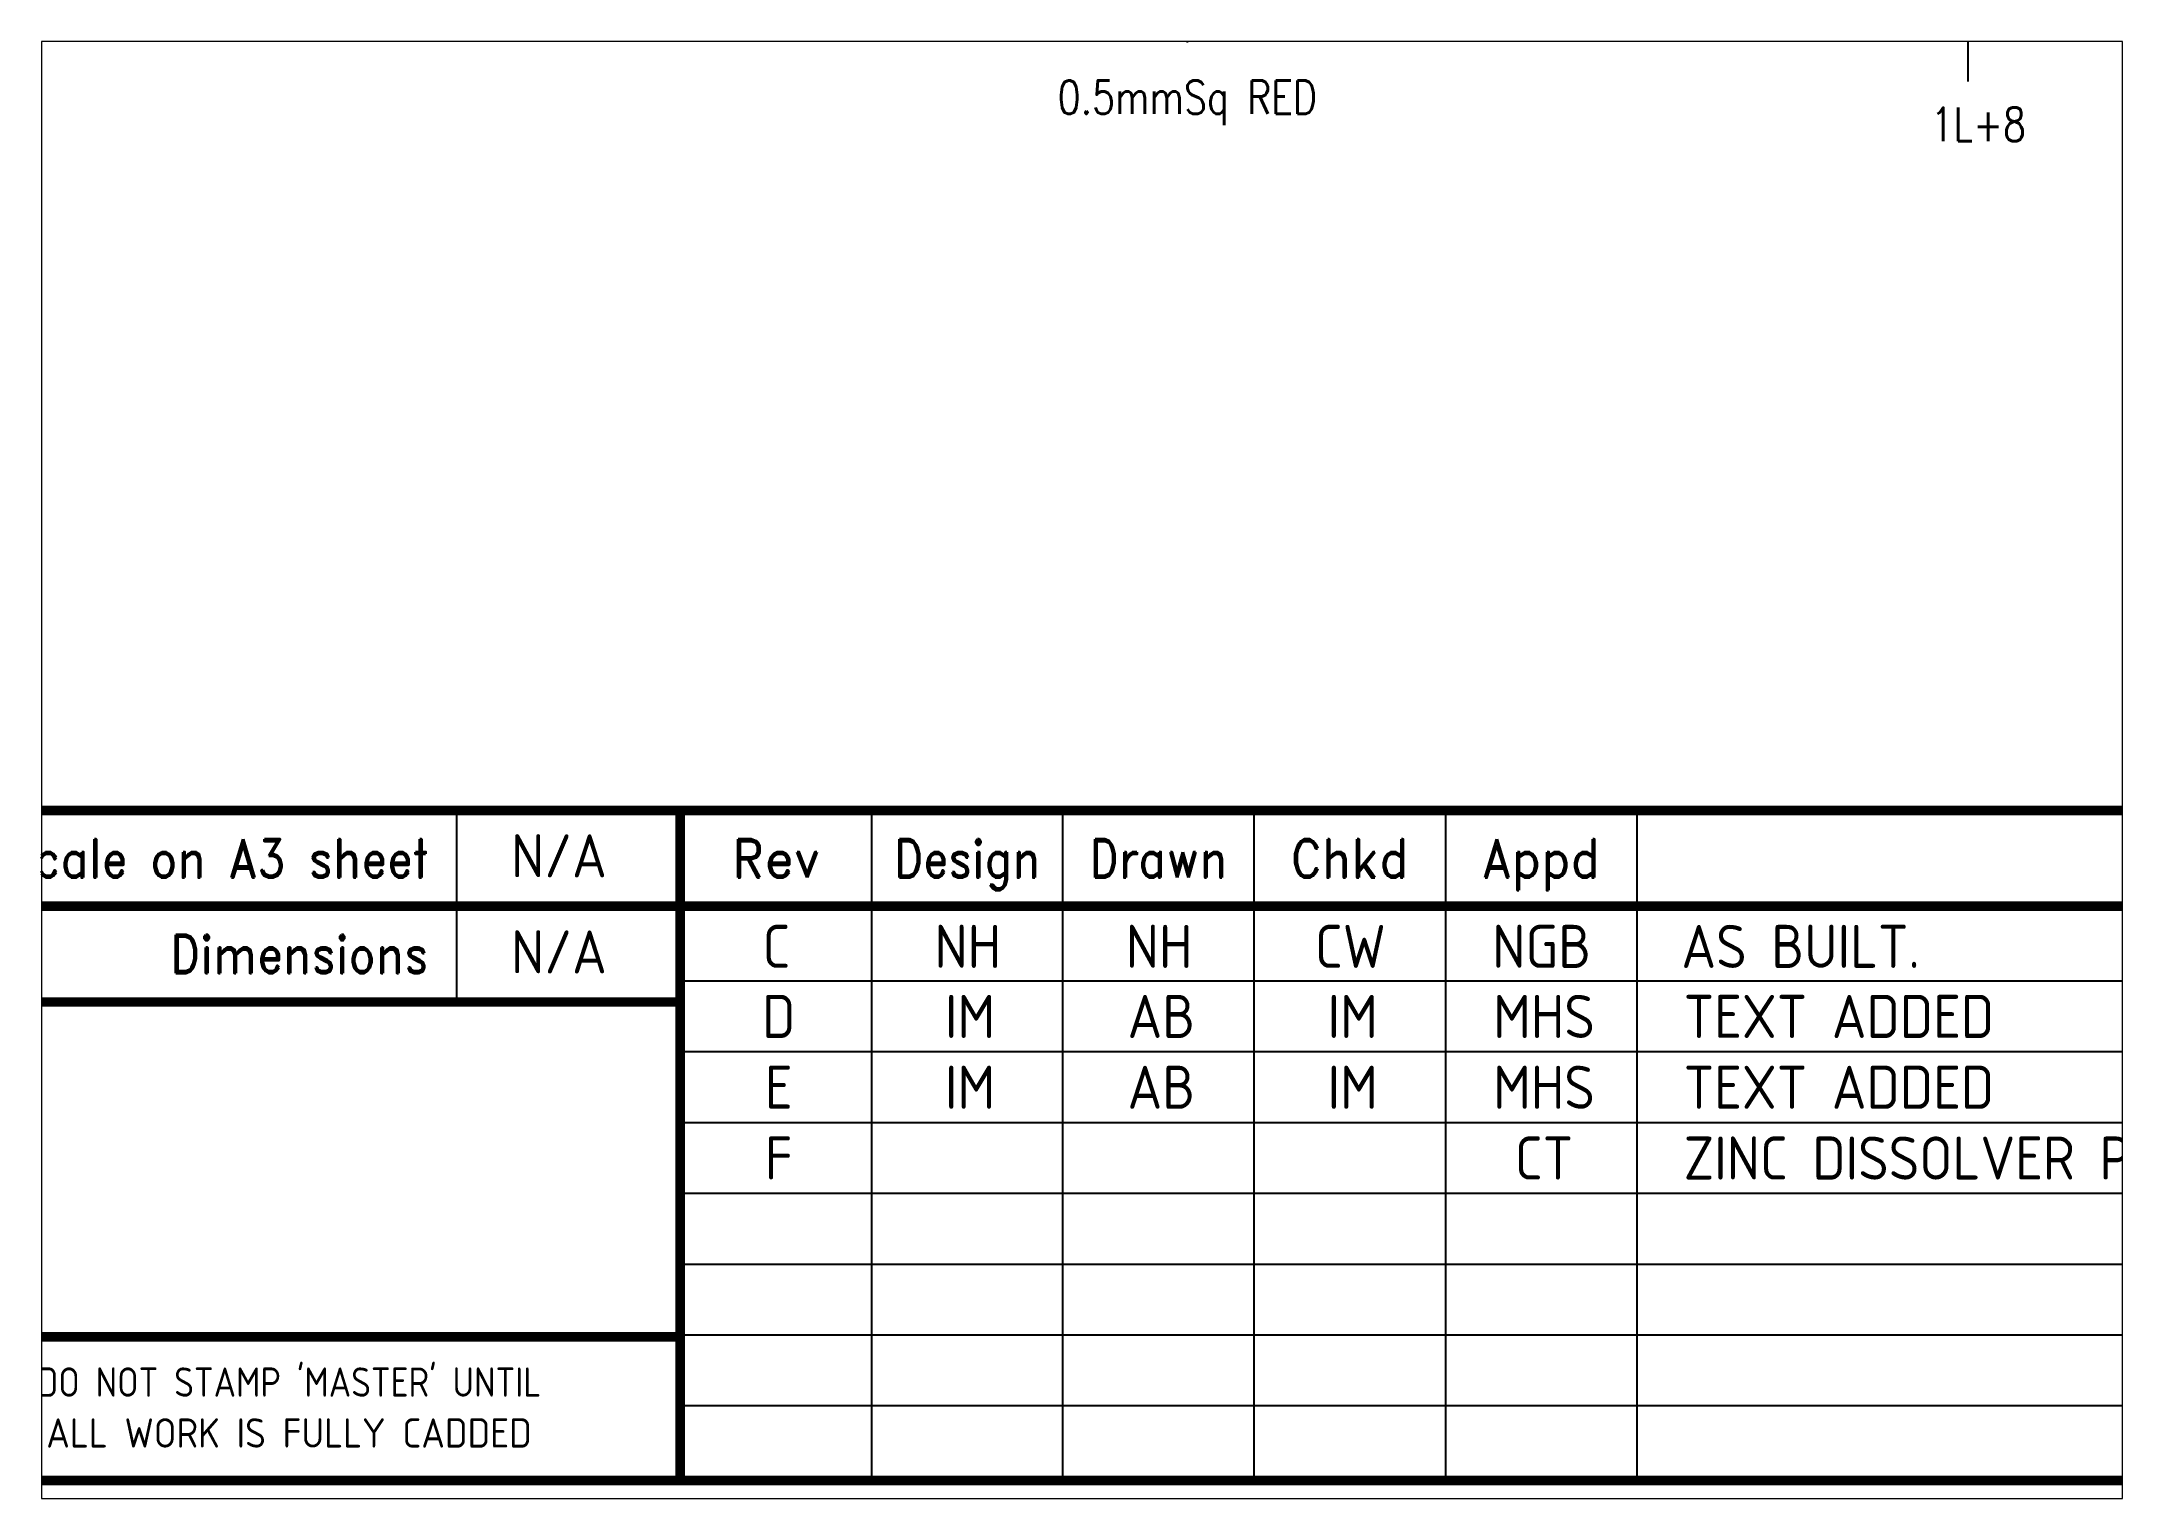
# Paper-space layout 'Layout1' of a CAD drawing. Extents: x 41 to 369, y 29 to 258.
# The model-space entities are those that its viewports show. They can reach past a viewport. Long polylines and large blocks are cut down to what shows.
import ezdxf
from ezdxf.enums import TextEntityAlignment as Align

# ---------------------------------------------------------------- set-up
doc = ezdxf.new("R2010")
doc.units = 0
doc.header["$LTSCALE"] = 0.25
doc.header["$MEASUREMENT"] = 0
for name, color, linetype in [('00-DRG_FRAME', 12, 'CONTINUOUS'), ('01-DRAW', 7, 'CONTINUOUS'), ('051-TEXT', 2, 'CONTINUOUS'), ('DIM', 3, 'CONTINUOUS')]:
    doc.layers.add(name, color=color, linetype=linetype)
doc.styles.add('ISO', font='iso.shx')
doc.styles.add('ROMAND', font='ROMAND')
doc.styles.add('ROMANS', font='romans.shx', dxfattribs={"width": 0.8})

# ---------------------------------------------------------------- blocks, each defined once
blk = doc.blocks.new('A3-REVA')
at = {"layer": '051-TEXT', "style": 'ISO'}
for tag, p in [('DESIGNED', (292.01, 31.7)), ('A', (117.73, 27.28)), ('DES', (127.73, 27.28)), ('DRN', (137.73, 27.28)), ('CHKD', (147.73, 27.28)), ('APPD', (157.73, 27.28)), ('DATE', (256, 27.28)), ('DRAWN', (291.72, 26.77)), ('CHECKED', (291.72, 21.89)), ('APPD', (291.65, 16.79)), ('DATE', (291.92, 11.96))]:
    blk.add_attdef(tag, text='', height=2.25, dxfattribs=at).set_placement(p, align=Align.CENTER)
blk.add_attdef('DESCRIPTION', (165.03, 27.28), '', height=2.25, dxfattribs=at)
blk = doc.blocks.new('A3-REVB')
at = {"layer": '051-TEXT', "style": 'ISO'}
for tag, p in [('A', (124.85, -20.36)), ('DES', (134.85, -20.36)), ('DRN', (144.85, -20.36)), ('CHKD', (154.85, -20.36)), ('APPD', (164.85, -20.36)), ('DATE', (263.12, -20.36))]:
    blk.add_attdef(tag, text='', height=2.25, dxfattribs=at).set_placement(p, align=Align.CENTER)
blk.add_attdef('DESCRIPTION', (172.15, -20.36), '', height=2.25, dxfattribs=at)
blk = doc.blocks.new('A3-CONTRACT')
at = {"layer": '051-TEXT', "color": 41, "style": 'ISO'}
for tag, height, p in [('SCALE', 2.25, (106.71, 31.82)), ('DIMS', 2.25, (106.71, 26.8)), ('CONTRACT', 4.5, (344.94, 3.1)), ('CAD-REF', 2.25, (283.73, 1.84))]:
    blk.add_attdef(tag, text='', height=height, dxfattribs=at).set_placement(p, align=Align.CENTER)
for tag, p in [('TITLE_2', (303.86, 17.28)), ('TITLE_3', (303.79, 12.78))]:
    blk.add_attdef(tag, p, '', height=2.25, dxfattribs=at)

msp = doc.modelspace()

# ---------------------------------------------------------------- linework, layer by layer
at = {"layer": '00-DRG_FRAME'}
for p, q in [((101.01, 35.5), (101.01, 25.5)), ((122.7, 35.5), (122.7, 0.5)), ((132.7, 0.5), (132.7, 35.5)), ((142.7, 0.5), (142.7, 35.5)), ((152.7, 35.5), (152.7, 0.5)), ((162.7, 35.5), (162.7, 0.5)), ((265, 26.59), (112.7, 26.59)), ((265, 22.89), (112.7, 22.89)), ((265, 19.19), (112.7, 19.19)), ((265, 15.49), (112.7, 15.49)), ((265, 11.79), (112.7, 11.79)), ((265, 8.09), (112.7, 8.09)), ((265, 4.39), (112.7, 4.39))]:
    msp.add_line(p, q, dxfattribs=at)
at = {"layer": '00-DRG_FRAME', "const_width": 0.5}
msp.add_lwpolyline([(14.5, 0.5), (404.5, 0.5), (404.5, 271.5), (14.5, 271.5)], close=True, dxfattribs=at)
for points in [[(404.5, 35.5), (14.5, 35.5)], [(112.7, 0.5), (112.7, 35.5)], [(265, 30.5), (72.5, 30.5)], [(112.7, 25.5), (72.5, 25.5)], [(112.7, 8), (72.5, 8)]]:
    msp.add_lwpolyline(points, dxfattribs=at)
at = {"layer": '01-DRAW'}
msp.add_line((180, 102.25), (180, 73.59), dxfattribs=at)
msp.add_line((180, 102.25), (180, 73.59), dxfattribs=at)
at = {"layer": 'DIM'}
msp.add_line((139.21, 75.64), (139.21, 78.82), dxfattribs=at)

# ---------------------------------------------------------------- block references
at = {"layer": '00-DRG_FRAME'}
ref = msp.add_blockref('A3-CONTRACT', (-0.35, 0.19), dxfattribs=at)
ref.add_attrib('SCALE', 'N/A', dxfattribs={"layer": '051-TEXT', "color": 41, "height": 2.25, "style": 'ISO'}).set_placement((106.36, 32.01), align=Align.CENTER)
ref.add_attrib('DIMS', 'N/A', dxfattribs={"layer": '051-TEXT', "color": 41, "height": 2.25, "style": 'ISO'}).set_placement((106.36, 26.99), align=Align.CENTER)
ref = msp.add_blockref('A3-REVA', (0, 0), dxfattribs=at)
ref.add_attrib('A', 'C', dxfattribs={"layer": '051-TEXT', "height": 2.25, "style": 'ISO'}).set_placement((117.73, 27.28), align=Align.CENTER)
ref.add_attrib('DES', 'NH', dxfattribs={"layer": '051-TEXT', "height": 2.25, "style": 'ISO'}).set_placement((127.73, 27.28), align=Align.CENTER)
ref.add_attrib('DRN', 'NH', dxfattribs={"layer": '051-TEXT', "height": 2.25, "style": 'ISO'}).set_placement((137.73, 27.28), align=Align.CENTER)
ref.add_attrib('CHKD', 'CW', dxfattribs={"layer": '051-TEXT', "height": 2.25, "style": 'ISO'}).set_placement((147.73, 27.28), align=Align.CENTER)
ref.add_attrib('APPD', 'NGB', dxfattribs={"layer": '051-TEXT', "height": 2.25, "style": 'ISO'}).set_placement((157.73, 27.28), align=Align.CENTER)
ref.add_attrib('DESCRIPTION', 'AS BUILT.', (165.03, 27.28), dxfattribs={"layer": '051-TEXT', "height": 2.25, "style": 'ISO'})
ref = msp.add_blockref('A3-REVB', (-7, 43.98), dxfattribs=at)
ref.add_attrib('A', 'D', dxfattribs={"layer": '051-TEXT', "height": 2.25, "style": 'ISO'}).set_placement((117.85, 23.62), align=Align.CENTER)
ref.add_attrib('DES', 'IM', dxfattribs={"layer": '051-TEXT', "height": 2.25, "style": 'ISO'}).set_placement((127.85, 23.62), align=Align.CENTER)
ref.add_attrib('DRN', 'AB', dxfattribs={"layer": '051-TEXT', "height": 2.25, "style": 'ISO'}).set_placement((137.85, 23.62), align=Align.CENTER)
ref.add_attrib('CHKD', 'IM', dxfattribs={"layer": '051-TEXT', "height": 2.25, "style": 'ISO'}).set_placement((147.85, 23.62), align=Align.CENTER)
ref.add_attrib('APPD', 'MHS', dxfattribs={"layer": '051-TEXT', "height": 2.25, "style": 'ISO'}).set_placement((157.85, 23.62), align=Align.CENTER)
ref.add_attrib('DESCRIPTION', 'TEXT ADDED', (165.15, 23.62), dxfattribs={"layer": '051-TEXT', "height": 2.25, "style": 'ISO'})
ref = msp.add_blockref('A3-REVB', (-7, 40.28), dxfattribs=at)
ref.add_attrib('A', 'E', dxfattribs={"layer": '051-TEXT', "height": 2.25, "style": 'ISO'}).set_placement((117.85, 19.92), align=Align.CENTER)
ref.add_attrib('DES', 'IM', dxfattribs={"layer": '051-TEXT', "height": 2.25, "style": 'ISO'}).set_placement((127.85, 19.92), align=Align.CENTER)
ref.add_attrib('DRN', 'AB', dxfattribs={"layer": '051-TEXT', "height": 2.25, "style": 'ISO'}).set_placement((137.85, 19.92), align=Align.CENTER)
ref.add_attrib('CHKD', 'IM', dxfattribs={"layer": '051-TEXT', "height": 2.25, "style": 'ISO'}).set_placement((147.85, 19.92), align=Align.CENTER)
ref.add_attrib('APPD', 'MHS', dxfattribs={"layer": '051-TEXT', "height": 2.25, "style": 'ISO'}).set_placement((157.85, 19.92), align=Align.CENTER)
ref.add_attrib('DESCRIPTION', 'TEXT ADDED', (165.15, 19.92), dxfattribs={"layer": '051-TEXT', "height": 2.25, "style": 'ISO'})
ref = msp.add_blockref('A3-REVB', (-7, 36.58), dxfattribs=at)
ref.add_attrib('A', 'F', dxfattribs={"layer": '051-TEXT', "height": 2.25, "style": 'ISO'}).set_placement((117.85, 16.22), align=Align.CENTER)
ref.add_attrib('APPD', 'CT', dxfattribs={"layer": '051-TEXT', "height": 2.25, "style": 'ISO'}).set_placement((157.85, 16.22), align=Align.CENTER)
ref.add_attrib('DESCRIPTION', 'ZINC DISSOLVER PHR & MMN IMPROVEMENTS', (165.15, 16.22), dxfattribs={"layer": '051-TEXT', "height": 2.25, "style": 'ISO'})

# ---------------------------------------------------------------- texts
at = {"layer": '00-DRG_FRAME', "color": 4, "style": 'ROMAND', "width": 0.87}
for s, p in [('Scale on A3 sheet', (99.54, 32)), ('Dimensions', (99.54, 27.01))]:
    msp.add_text(s, height=2, dxfattribs=at).set_placement(p, align=Align.RIGHT)
at = {"layer": '00-DRG_FRAME', "color": 4, "style": 'ROMAND'}
msp.add_text('Rev', height=2, dxfattribs=at).set_placement((117.7, 32), align=Align.CENTER)
for s, width, p in [('Design', 0.85, (127.7, 32)), ('Drawn', 0.85, (137.7, 32)), ('Chkd', 0.9, (147.7, 32)), ('Appd', 0.9, (157.7, 32))]:
    msp.add_text(s, height=2, dxfattribs=dict(at, width=width)).set_placement(p, align=Align.CENTER)
at = {"layer": '00-DRG_FRAME', "color": 3, "style": 'ISO', "width": 0.95}
msp.add_text("DO NOT STAMP 'MASTER' UNTIL", height=1.53, dxfattribs=at).set_placement((92.25, 5.79), align=Align.MIDDLE)
at = {"layer": '00-DRG_FRAME', "color": 3, "style": 'ISO'}
msp.add_text('ALL WORK IS FULLY CADDED', height=1.53, dxfattribs=at).set_placement((92.25, 2.98), align=Align.MIDDLE_CENTER)
at = {"layer": '01-DRAW', "style": 'ROMANS', "width": 0.8}
msp.add_text('1L+8', height=1.75, dxfattribs=at).set_placement((178.06, 70.48))
at = {"layer": 'DIM', "style": 'ROMANS', "width": 0.8}
msp.add_text('0.5mmSq RED', height=1.75, dxfattribs=at).set_placement((139.21, 71.9), align=Align.CENTER)

psp = doc.layouts.get("Layout1")

# ---------------------------------------------------------------- viewports
at = {"layer": '00-DRG_FRAME'}
psp.add_viewport(center=(205.05, 143.5), size=(328.08, 229.5991), view_center_point=(133.7, 37.62), view_height=76.1155, dxfattribs=at)

doc.saveas('drawing.dxf')
